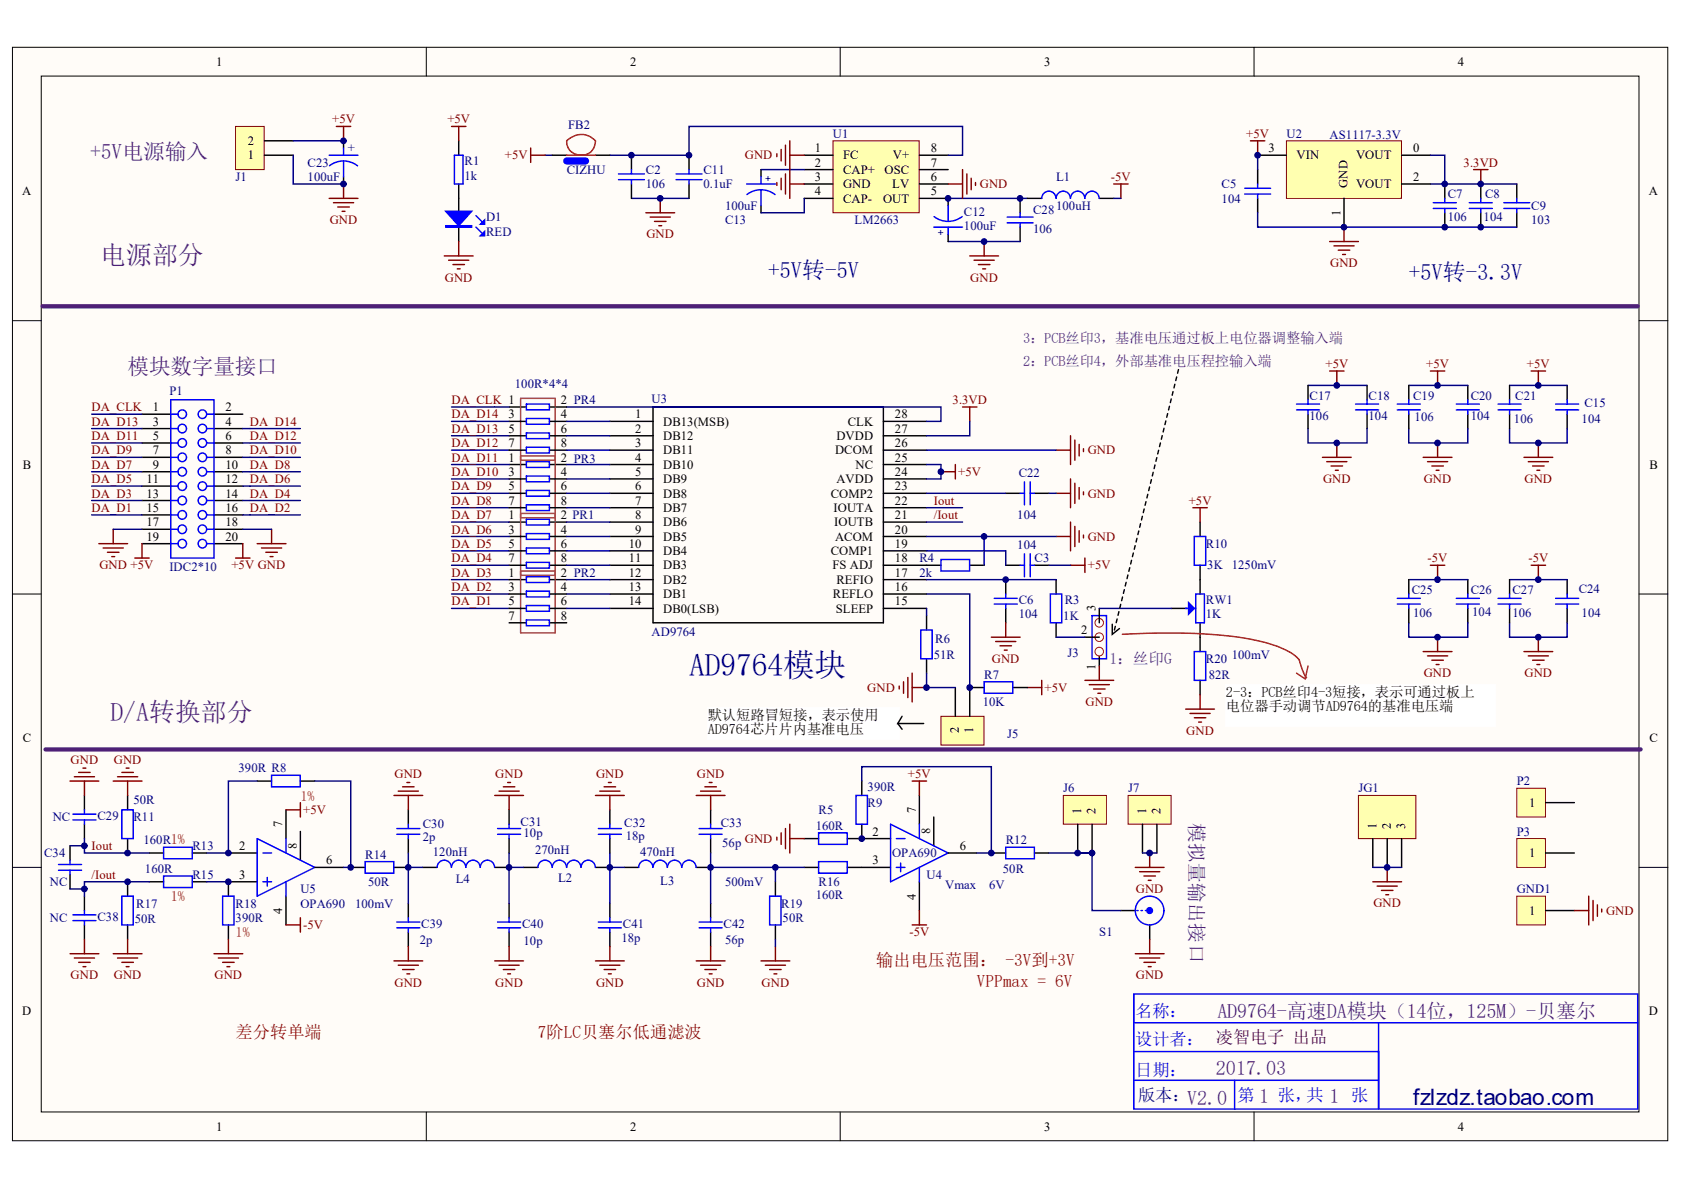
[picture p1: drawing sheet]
<svg xmlns="http://www.w3.org/2000/svg" width="297mm" height="210mm" viewBox="0 0 297 210" stroke-linecap="round" stroke-linejoin="round" font-family="sans-serif">
<defs><g id="words">
<text font-size="5.6" fill="#000080" x="121.5" y="119.2">AD9764模块</text>
<g font-size="4.6" fill="#4e2077">
<text x="17.7" y="46.5">电源部分</text>
<text x="19.5" y="127.2">D/A转换部分</text>
</g>
<g font-size="4" fill="#000080">
<text x="135.5" y="49.1">+5V转-5V</text>
<text x="248.5" y="49.4">+5V转-3.3V</text>
<text x="249.3" y="194.9">fzlzdz.taobao.com</text>
</g>
<g font-size="3.8" fill="#4e2077">
<text x="15.9" y="28.1">+5V电源输入</text>
<text x="22.5" y="65.9">模块数字量接口</text>
</g>
<g font-size="3.6" fill="#4e2077">
<text x="214.7" y="179.7">AD9764-高速DA模块（14位，125M）-贝塞尔</text>
<text x="214.5" y="189.5">2017.03</text>
<text x="209.4" y="194.9">V2.0</text>
<text x="222.1" y="194.6">1</text>
<text x="234.5" y="194.6">1</text>
</g>
<text font-size="3.4" fill="#4e2077" x="209.9" y="145.1" transform="rotate(90 209.9 145.1)">模拟量输出接口</text>
<g font-size="3" fill="#800000">
<text x="154.5" y="170.3">输出电压范围： -3V到+3V</text>
<text x="172.3" y="174.1">VPPmax = 6V</text>
<text x="41.6" y="183">差分转单端</text>
<text x="94.9" y="183">7阶LC贝塞尔低通滤波</text>
</g>
<g font-size="3" fill="#00f">
<text x="200.3" y="179.5">名称：</text>
<text x="200.3" y="184.3">设计者： 凌智电子 出品</text>
<text x="200.3" y="189.9">日期：</text>
<text x="218.3" y="194.2">第</text>
<text x="225.4" y="194.2">张，共</text>
<text x="238.3" y="194.2">张</text>
</g>
<text font-size="3" fill="#000080" x="200.8" y="194.2">版本：</text>
<text font-size="2.8" fill="#4e2077" x="195.7" y="117.1">1：丝印G</text>
<g font-size="2.5" fill="#4e2077">
<text x="180.4" y="64.6">2：PCB丝印4，外部基准电压程控输入端</text>
<text x="180.4" y="60.5">3：PCB丝印3，基准电压通过板上电位器调整输入端</text>
</g>
<g font-size="2.5">
<text x="216.2" y="122.9">2-3：PCB丝印4-3短接，表示可通过板上</text>
<text x="216.2" y="125.5">电位器手动调节AD9764的基准电压端</text>
<text x="124.8" y="127">默认短路冒短接，表示使用</text>
<text x="124.8" y="129.5">AD9764芯片片内基准电压</text>
</g>
<g font-size="2.5" fill="#f00">
<text x="53" y="141.2">1%</text>
<text x="30.1" y="148.8">1%</text>
<text x="30.1" y="159">1%</text>
<text x="41.6" y="165.3">1%</text>
</g>
<g font-size="2.2">
<text x="38.2" y="11.6">1</text>
<text x="111.2" y="11.6">2</text>
<text x="184.2" y="11.6">3</text>
<text x="257.2" y="11.6">4</text>
<text x="43.7" y="28.1">1</text>
<text x="43.7" y="25.6">2</text>
<text x="143.8" y="26.9">1</text>
<text x="143.8" y="29.4">2</text>
<text x="148.7" y="28.1">FC</text>
<text x="157.5" y="28.1">V+</text>
<text x="164.2" y="29.4">7</text>
<text x="164.2" y="26.9">8</text>
<text x="223.7" y="26.9">3</text>
<text x="228.7" y="28.1">VIN</text>
<text x="239.2" y="28.1">VOUT</text>
<text x="249.3" y="26.9">0</text>
<text x="3.9" y="34.4">A</text>
<text x="143.8" y="31.9">3</text>
<text x="143.8" y="34.5">4</text>
<text x="148.7" y="30.7">CAP+</text>
<text x="148.7" y="33.2">GND</text>
<text x="148.7" y="35.7">CAP-</text>
<text x="155.8" y="35.7">OUT</text>
<text x="156" y="30.7">OSC</text>
<text x="157.4" y="33.2">LV</text>
<text x="164.2" y="34.5">5</text>
<text x="164.2" y="31.9">6</text>
<text x="237.7" y="33.2" transform="rotate(-90 237.7 33.2)">GND</text>
<text x="239.2" y="33.2">VOUT</text>
<text x="249.3" y="31.9">2</text>
<text x="290.9" y="34.4">A</text>
<text x="236.4" y="38.2" transform="rotate(-90 236.4 38.2)">1</text>
<text x="98.9" y="71.3">2 PR4</text>
<text x="27" y="72.5">1</text>
<text x="27" y="75.1">3</text>
<text x="27" y="77.6">5</text>
<text x="39.8" y="72.5">2</text>
<text x="39.8" y="75.1">4</text>
<text x="39.8" y="77.6">6</text>
<text x="89.7" y="73.8">3</text>
<text x="89.7" y="76.3">5</text>
<text x="98.9" y="73.8">4</text>
<text x="98.9" y="76.3">6</text>
<text x="112" y="73.8">1</text>
<text x="112" y="76.3">2</text>
<text x="117" y="75.1">DB13(MSB)</text>
<text x="117" y="77.6">DB12</text>
<text x="147.5" y="77.6">DVDD</text>
<text x="149.5" y="75.1">CLK</text>
<text x="157.8" y="76.3">27</text>
<text x="157.8" y="73.8">28</text>
<text x="4" y="82.7">B</text>
<text x="27" y="80.1">7</text>
<text x="27" y="82.7">9</text>
<text x="39.8" y="80.1">8</text>
<text x="39.8" y="82.7">10</text>
<text x="89.7" y="81.4">1</text>
<text x="89.7" y="84">3</text>
<text x="89.7" y="78.9">7</text>
<text x="98.9" y="81.4">2 PR3</text>
<text x="98.9" y="84">4</text>
<text x="98.9" y="78.9">8</text>
<text x="112" y="78.9">3</text>
<text x="112" y="81.4">4</text>
<text x="112" y="84">5</text>
<text x="117" y="80.1">DB11</text>
<text x="117" y="82.7">DB10</text>
<text x="147.3" y="80.1">DCOM</text>
<text x="150.9" y="82.7">NC</text>
<text x="157.8" y="84">24</text>
<text x="157.8" y="81.4">25</text>
<text x="157.8" y="78.9">26</text>
<text x="290.9" y="82.7">B</text>
<text x="25.8" y="85.2">11</text>
<text x="25.8" y="87.8">13</text>
<text x="39.8" y="85.2">12</text>
<text x="39.8" y="87.8">14</text>
<text x="89.7" y="86.5">5</text>
<text x="89.7" y="89">7</text>
<text x="98.9" y="86.5">6</text>
<text x="98.9" y="89">8</text>
<text x="112" y="86.5">6</text>
<text x="112" y="89">7</text>
<text x="117" y="85.2">DB9</text>
<text x="117" y="87.8">DB8</text>
<text x="146.5" y="87.8">COMP2</text>
<text x="147.5" y="85.2">AVDD</text>
<text x="157.8" y="89">22</text>
<text x="157.8" y="86.5">23</text>
<text x="25.8" y="90.3">15</text>
<text x="25.8" y="92.8">17</text>
<text x="25.8" y="95.4">19</text>
<text x="39.8" y="90.3">16</text>
<text x="39.8" y="92.8">18</text>
<text x="39.8" y="95.4">20</text>
<text x="89.7" y="91.6">1</text>
<text x="89.7" y="94.1">3</text>
<text x="98.9" y="91.6">2 PR1</text>
<text x="98.9" y="94.1">4</text>
<text x="112" y="91.6">8</text>
<text x="112" y="94.1">9</text>
<text x="117" y="90.3">DB7</text>
<text x="117" y="92.8">DB6</text>
<text x="117" y="95.4">DB5</text>
<text x="147" y="90.3">IOUTA</text>
<text x="147.2" y="92.8">IOUTB</text>
<text x="147.3" y="95.4">ACOM</text>
<text x="157.8" y="94.1">20</text>
<text x="157.8" y="91.6">21</text>
<text x="89.7" y="96.6">5</text>
<text x="89.7" y="99.2">7</text>
<text x="89.7" y="101.7">1</text>
<text x="98.9" y="96.6">6</text>
<text x="98.9" y="99.2">8</text>
<text x="98.9" y="101.7">2 PR2</text>
<text x="110.9" y="96.6">10</text>
<text x="110.9" y="99.2">11</text>
<text x="110.9" y="101.7">12</text>
<text x="117" y="97.9">DB4</text>
<text x="117" y="100.5">DB3</text>
<text x="146.5" y="97.9">COMP1</text>
<text x="146.9" y="100.5">FS ADJ</text>
<text x="157.8" y="101.7">17</text>
<text x="157.8" y="99.2">18</text>
<text x="157.8" y="96.6">19</text>
<text x="89.7" y="104.3">3</text>
<text x="89.7" y="106.8">5</text>
<text x="98.9" y="104.3">4</text>
<text x="98.9" y="106.8">6</text>
<text x="110.9" y="104.3">13</text>
<text x="110.9" y="106.8">14</text>
<text x="117" y="103">DB2</text>
<text x="117" y="105.5">DB1</text>
<text x="146.9" y="105.5">REFLO</text>
<text x="147.5" y="103">REFIO</text>
<text x="157.8" y="106.8">15</text>
<text x="157.8" y="104.3">16</text>
<text x="193.3" y="107.8" transform="rotate(-90 193.3 107.8)">3</text>
<text x="89.7" y="109.3">7</text>
<text x="98.9" y="109.3">8</text>
<text x="117" y="108.1">DB0(LSB)</text>
<text x="147.4" y="108.1">SLEEP</text>
<text x="190.7" y="111.9">2</text>
<text x="193.3" y="118.1" transform="rotate(-90 193.3 118.1)">1</text>
<text x="4" y="130.9">C</text>
<text x="169.1" y="129.3" transform="rotate(-90 169.1 129.3)">2</text>
<text x="171.7" y="129.3" transform="rotate(-90 171.7 129.3)">1</text>
<text x="290.9" y="130.9">C</text>
<text x="161.5" y="143.4" transform="rotate(-90 161.5 143.4)">7</text>
<text x="190.7" y="143.6" transform="rotate(-90 190.7 143.6)">1</text>
<text x="193.3" y="143.6" transform="rotate(-90 193.3 143.6)">2</text>
<text x="202.1" y="143.6" transform="rotate(-90 202.1 143.6)">1</text>
<text x="204.7" y="143.6" transform="rotate(-90 204.7 143.6)">2</text>
<text x="269.7" y="142.3">1</text>
<text x="42.2" y="149.9">2</text>
<text x="49.8" y="145.9" transform="rotate(-90 49.8 145.9)">7</text>
<text x="52.3" y="149.7" transform="rotate(-90 52.3 149.7)">8</text>
<text x="153.9" y="147.4">2</text>
<text x="164.1" y="147.2" transform="rotate(-90 164.1 147.2)">8</text>
<text x="169.3" y="149.9">6</text>
<text x="242.8" y="146.1" transform="rotate(-90 242.8 146.1)">1</text>
<text x="245.3" y="146.1" transform="rotate(-90 245.3 146.1)">2</text>
<text x="247.8" y="146.1" transform="rotate(-90 247.8 146.1)">3</text>
<text x="42.2" y="155">3</text>
<text x="57.6" y="152.5">6</text>
<text x="153.9" y="152.5">3</text>
<text x="269.7" y="151.2">1</text>
<text x="49.8" y="161.2" transform="rotate(-90 49.8 161.2)">4</text>
<text x="161.5" y="158.7" transform="rotate(-90 161.5 158.7)">4</text>
<text x="269.7" y="161.4">1</text>
<text x="3.9" y="179.1">D</text>
<text x="290.9" y="179.1">D</text>
<text x="38.2" y="199.4">1</text>
<text x="111.2" y="199.4">2</text>
<text x="184.2" y="199.4">3</text>
<text x="257.2" y="199.4">4</text>
</g>
<g font-size="2.2" fill="#800000">
<text x="58.6" y="21.8">+5V</text>
<text x="78.9" y="21.8">+5V</text>
<text x="89.1" y="28.1">+5V</text>
<text x="131.4" y="28.1">GND</text>
<text x="219.8" y="24.3">+5V</text>
<text x="258.2" y="29.4">3.3VD</text>
<text x="172.8" y="33.2">GND</text>
<text x="196" y="31.9">-5V</text>
<text x="58.2" y="39.5">GND</text>
<text x="114" y="42.1">GND</text>
<text x="234.6" y="47.1">GND</text>
<text x="78.5" y="49.7">GND</text>
<text x="171.2" y="49.7">GND</text>
<text x="233.8" y="64.9">+5V</text>
<text x="251.6" y="64.9">+5V</text>
<text x="269.3" y="64.9">+5V</text>
<text x="79.6" y="71.3">DA_CLK 1</text>
<text x="168" y="71.3">3.3VD</text>
<text x="16.2" y="72.5">DA_CLK</text>
<text x="16.2" y="77.6">DA_D11</text>
<text x="16.2" y="75.1">DA_D13</text>
<text x="44.1" y="77.6">DA_D12</text>
<text x="44.1" y="75.1">DA_D14</text>
<text x="79.6" y="76.3">DA_D13</text>
<text x="79.6" y="73.8">DA_D14</text>
<text x="16.2" y="82.7">DA_D7</text>
<text x="16.2" y="80.1">DA_D9</text>
<text x="44.1" y="82.7">DA_D8</text>
<text x="44.1" y="80.1">DA_D10</text>
<text x="79.6" y="84">DA_D10</text>
<text x="79.6" y="81.4">DA_D11</text>
<text x="79.6" y="78.9">DA_D12</text>
<text x="169" y="84">+5V</text>
<text x="191.9" y="80.1">GND</text>
<text x="16.2" y="87.8">DA_D3</text>
<text x="16.2" y="85.2">DA_D5</text>
<text x="44.1" y="87.8">DA_D4</text>
<text x="44.1" y="85.2">DA_D6</text>
<text x="79.6" y="89">DA_D8</text>
<text x="79.6" y="86.5">DA_D9</text>
<text x="164.7" y="89">Iout</text>
<text x="191.9" y="87.8">GND</text>
<text x="209.7" y="89">+5V</text>
<text x="233.4" y="85.2">GND</text>
<text x="251.1" y="85.2">GND</text>
<text x="268.9" y="85.2">GND</text>
<text x="16.2" y="90.3">DA_D1</text>
<text x="44.1" y="90.3">DA_D2</text>
<text x="79.6" y="94.1">DA_D6</text>
<text x="79.6" y="91.6">DA_D7</text>
<text x="164.7" y="91.6">/Iout</text>
<text x="191.9" y="95.4">GND</text>
<text x="17.5" y="100.4">GND +5V</text>
<text x="40.8" y="100.4">+5V GND</text>
<text x="79.6" y="101.7">DA_D3</text>
<text x="79.6" y="99.2">DA_D4</text>
<text x="79.6" y="96.6">DA_D5</text>
<text x="191.9" y="100.5">+5V</text>
<text x="251.8" y="99.2">-5V</text>
<text x="269.6" y="99.2">-5V</text>
<text x="79.6" y="106.8">DA_D1</text>
<text x="79.6" y="104.3">DA_D2</text>
<text x="175" y="116.9">GND</text>
<text x="251.1" y="119.5">GND</text>
<text x="268.9" y="119.5">GND</text>
<text x="153" y="122">GND</text>
<text x="184.3" y="122">+5V</text>
<text x="191.5" y="124.5">GND</text>
<text x="209.2" y="129.6">GND</text>
<text x="12.5" y="134.7">GND</text>
<text x="20.1" y="134.7">GND</text>
<text x="69.6" y="137.2">GND</text>
<text x="87.4" y="137.2">GND</text>
<text x="105.1" y="137.2">GND</text>
<text x="122.9" y="137.2">GND</text>
<text x="160.2" y="137.2">+5V</text>
<text x="53.5" y="143.6">+5V</text>
<text x="16.2" y="149.9">Iout</text>
<text x="131.4" y="148.7">GND</text>
<text x="16.2" y="155">/Iout</text>
<text x="200.4" y="157.5">GND</text>
<text x="242.3" y="160.1">GND</text>
<text x="283.3" y="161.4">GND</text>
<text x="53.5" y="163.9">-5V</text>
<text x="160.4" y="165.1">-5V</text>
<text x="12.5" y="172.8">GND</text>
<text x="20.1" y="172.8">GND</text>
<text x="37.8" y="172.8">GND</text>
<text x="200.4" y="172.8">GND</text>
<text x="69.6" y="174">GND</text>
<text x="87.4" y="174">GND</text>
<text x="105.1" y="174">GND</text>
<text x="122.9" y="174">GND</text>
<text x="134.3" y="174">GND</text>
</g>
<g font-size="2.2" fill="#000080">
<text x="100.2" y="22.8">FB2</text>
<text x="54.3" y="29.4">C23</text>
<text x="61.4" y="26.9">+</text>
<text x="81.9" y="29.1">R1</text>
<text x="146.9" y="24.3">U1</text>
<text x="226.9" y="24.3">U2</text>
<text x="234.5" y="24.6">AS1117-3.3V</text>
<text x="41.6" y="31.9">J1</text>
<text x="54.3" y="31.9">100uF</text>
<text x="81.9" y="31.7">1k</text>
<text x="100" y="30.7">CIZHU</text>
<text x="113.9" y="30.7">C2</text>
<text x="113.9" y="33.2">106</text>
<text x="124.1" y="30.7">C11</text>
<text x="124.1" y="33.2">0.1uF</text>
<text x="186.3" y="31.9">L1</text>
<text x="215.5" y="33.2">C5</text>
<text x="215.5" y="35.7">104</text>
<text x="255.4" y="35">C7</text>
<text x="262" y="35">C8</text>
<text x="85.7" y="39">D1</text>
<text x="85.7" y="41.6">RED</text>
<text x="127.9" y="39.5">C13</text>
<text x="127.9" y="37">100uF</text>
<text x="150.7" y="39.5">LM2663</text>
<text x="170" y="38">C12</text>
<text x="170" y="40.6">100uF</text>
<text x="182.2" y="37.8">C28</text>
<text x="182.2" y="41.1">106</text>
<text x="186.3" y="37">100uH</text>
<text x="255.4" y="39">106</text>
<text x="261.7" y="39">104</text>
<text x="270.1" y="37">C9</text>
<text x="270.1" y="39.5">103</text>
<text x="29.9" y="69.7">P1</text>
<text x="90.8" y="68.5">100R*4*4</text>
<text x="114.9" y="71">U3</text>
<text x="231" y="70.5">C17</text>
<text x="241.4" y="70.5">C18</text>
<text x="249.3" y="70.5">C19</text>
<text x="259.4" y="70.5">C20</text>
<text x="267.3" y="70.5">C21</text>
<text x="279.5" y="71.8">C15</text>
<text x="231" y="74.1">106</text>
<text x="241.4" y="74.1">104</text>
<text x="249.5" y="74.3">106</text>
<text x="259.4" y="74.1">104</text>
<text x="267" y="74.6">106</text>
<text x="279" y="74.6">104</text>
<text x="179.7" y="84.2">C22</text>
<text x="179.4" y="91.6">104</text>
<text x="29.9" y="100.7">IDC2*10</text>
<text x="162.2" y="101.7">2k</text>
<text x="162.2" y="99.2">R4</text>
<text x="179.4" y="96.9">104</text>
<text x="182.5" y="99.2">C3</text>
<text x="212.7" y="96.6">R10</text>
<text x="212.9" y="100.5">3K 1250mV</text>
<text x="179.7" y="106.5">C6</text>
<text x="187.8" y="106.5">R3</text>
<text x="212.7" y="106.5">RW1</text>
<text x="249" y="104.8">C25</text>
<text x="259.4" y="104.8">C26</text>
<text x="266.8" y="104.8">C27</text>
<text x="278.5" y="104.5">C24</text>
<text x="114.9" y="112.1">AD9764</text>
<text x="165" y="113.4">R6</text>
<text x="179.7" y="109.1">104</text>
<text x="187.6" y="109.3">1K</text>
<text x="212.7" y="109.1">1K</text>
<text x="249.3" y="108.8">106</text>
<text x="259.7" y="108.6">104</text>
<text x="266.8" y="108.8">106</text>
<text x="279" y="108.8">104</text>
<text x="164.7" y="116.2">51R</text>
<text x="173.6" y="119.7">R7</text>
<text x="188.3" y="115.9">J3</text>
<text x="212.7" y="116.9">R20</text>
<text x="213.2" y="119.7">82R</text>
<text x="217.3" y="116.2">100mV</text>
<text x="173.3" y="124.6">10K</text>
<text x="177.7" y="130.1">J5</text>
<text x="42.1" y="136.2">390R R8</text>
<text x="23.5" y="141.8">50R</text>
<text x="144.4" y="143.6">R5</text>
<text x="153" y="142.3">R9</text>
<text x="153" y="139.5">390R</text>
<text x="187.6" y="139.8">J6</text>
<text x="199" y="139.8">J7</text>
<text x="239.6" y="139.8">JG1</text>
<text x="267.5" y="138.5">P2</text>
<text x="9.3" y="144.9">NC</text>
<text x="17.2" y="144.6">C29</text>
<text x="23.5" y="144.9">R11</text>
<text x="25.3" y="148.9">160R</text>
<text x="33.9" y="149.9">R13</text>
<text x="74.6" y="146.1">C30</text>
<text x="74.6" y="148.4">2p</text>
<text x="91.8" y="145.6">C31</text>
<text x="92.3" y="147.7">10p</text>
<text x="110.1" y="145.9">C32</text>
<text x="110.4" y="148.2">18p</text>
<text x="127.1" y="145.9">C33</text>
<text x="127.4" y="149.4">56p</text>
<text x="143.9" y="146.4">160R</text>
<text x="177.4" y="148.9">R12</text>
<text x="267.5" y="147.4">P3</text>
<text x="7.8" y="151.2">C34</text>
<text x="25.6" y="154">160R</text>
<text x="33.9" y="155">R15</text>
<text x="64.4" y="151.5">R14</text>
<text x="76.3" y="151">120nH</text>
<text x="80.4" y="155.8">L4</text>
<text x="94.4" y="150.7">270nH</text>
<text x="98.4" y="155.5">L2</text>
<text x="112.9" y="151">470nH</text>
<text x="157.3" y="151.2">OPA690</text>
<text x="163.4" y="155">U4</text>
<text x="176.9" y="154">50R</text>
<text x="8.8" y="156.3">NC</text>
<text x="24" y="160.1">R17</text>
<text x="41.6" y="160.1">R18</text>
<text x="53" y="157.6">U5</text>
<text x="53" y="160.1">OPA690</text>
<text x="62.6" y="160.1">100mV</text>
<text x="64.9" y="156.3">50R</text>
<text x="116.5" y="156">L3</text>
<text x="127.9" y="156.3">500mV</text>
<text x="137.8" y="160.1">R19</text>
<text x="143.9" y="158.6">160R</text>
<text x="144.4" y="156.3">R16</text>
<text x="166.7" y="156.8">Vmax</text>
<text x="174.5" y="156.8">6V</text>
<text x="267.5" y="157.6">GND1</text>
<text x="8.8" y="162.6">NC</text>
<text x="17.2" y="162.4">C38</text>
<text x="23.8" y="162.9">50R</text>
<text x="41.6" y="162.6">390R</text>
<text x="74.1" y="166.4">2p</text>
<text x="74.3" y="163.6">C39</text>
<text x="92.1" y="163.6">C40</text>
<text x="92.3" y="166.7">10p</text>
<text x="109.6" y="166.2">18p</text>
<text x="109.9" y="163.6">C41</text>
<text x="127.6" y="163.6">C42</text>
<text x="127.9" y="166.4">56p</text>
<text x="138" y="162.6">50R</text>
<text x="193.9" y="165.2">S1</text>
</g>
<g font-size="1.8" fill="#000080">
<text x="135" y="32.1">+</text>
<text x="166.5" y="40.4" transform="rotate(-180 166.5 40.4)">+</text>
</g>
</g></defs>
<g fill="#fffcf8" stroke="#000" stroke-width=".18">
<path d="M2.2 8.3h292v192.9h-292z"/>
<path d="M7.3 13.4h281.8v182.7h-281.8z"/>
</g>
<path d="M75.2 8.3v5.1M148.2 8.3v5.1M221.2 8.3v5.1M2.2 56.6h5.1M289.1 56.6h5.1M2.2 104.8h5.1M289.1 104.8h5.1M2.2 153h5.1M289.1 153h5.1M75.2 196.1v5.1M148.2 196.1v5.1M221.2 196.1v5.1" fill="none" stroke="#000" stroke-width=".18"/>
<g fill="none" stroke="#000" stroke-width=".25">
<path d="M258.9 68v2.5M258.9 73.1v2.5M276.4 68v2.5M276.4 73.1v2.5M89.8 92.1h3M89.8 94.6h3M89.8 97.2h3M89.8 99.7h3M96.9 92.1h3.1M96.9 94.6h3.1M96.9 97.2h3.1M96.9 99.7h3.1"/>
<path d="M197.7 160.6h2.6M202.8 163.1v2.6"/>
</g>
<g fill="none" stroke="#00f" stroke-width=".25">
<path d="M256.9 71.3h4M256.9 72.3h4M258.9 70.5v.8M258.9 72.3v.8M274.4 71.3h4.1M274.4 72.3h4.1M276.4 70.5v.8M276.4 72.3v.8M92.8 91.6h4.1v1h-4.1zM92.8 94.1h4.1v1h-4.1zM92.8 96.7h4.1v1h-4.1zM92.8 99.2h4.1v1h-4.1z"/>
<path d="M200.5 160.6h.3M201.3 160.6h.2M202 160.6h.3"/>
<circle cx="202.8" cy="160.6" r="2.53"/>
</g>
<g fill="none" stroke="#000080" stroke-width=".25">
<path d="M248.5 75.6v2.5h10.4v-2.5M248.5 68h10.4M266.3 75.6v2.5h10.1v-2.5M266.3 68h10.1M79.6 89.6h10.2M79.6 92.1h10.2M79.6 94.6h10.2M79.6 99.7h10.2M79.6 97.2h10.2M79.6 102.2h10.2M79.6 107.3h10.2M79.6 104.8h10.2"/>
<path d="M192.6 150.5v10.1h5.1"/>
</g>
<path d="M91.8 90.6h6.1v10.9h-6.1z" fill="none" stroke="#804040" stroke-width=".25"/>
<circle cx="202.8" cy="160.6" r=".5" fill="#00f" stroke="#00f" stroke-width=".25"/>
<path d="M239.6 140.3h10.1v7.6h-10.1z" fill="#ffffb0" stroke="#800000" stroke-width=".18"/>
<path d="M242.1 147.9v5.1M244.7 147.9v5.1M247.2 147.9v5.1" fill="none" stroke="#000" stroke-width=".25"/>
<path d="M242.1 153h5.1" fill="none" stroke="#000080" stroke-width=".25"/>
<path d="M41.6 22.3h5v7.6h-5z" fill="#ffffb0" stroke="#800000" stroke-width=".18"/>
<path d="M46.6 27.4h5.1M46.6 24.8h5.1M60.6 24.8v1.3M60.6 31.2v1.3M89.8 102.2h3M89.8 104.8h3M89.8 107.3h3M89.8 109.9h3M96.9 102.2h3.1M96.9 104.8h3.1M96.9 107.3h3.1M96.9 109.9h3.1" fill="none" stroke="#000" stroke-width=".25"/>
<path d="M58.1 27.4h5M60.6 28.4a4 4 0 0 1 2.5 .8M60.6 28.4a4 4 0 0 0-2.5 .8M60.6 26.1v1.3M60.6 28.4v2.8M92.8 101.7h4.1v1h-4.1zM92.8 104.3h4.1v1h-4.1zM92.8 106.8h4.1v1h-4.1zM92.8 109.3h4.1v1.1h-4.1z" fill="none" stroke="#00f" stroke-width=".25"/>
<path d="M91.8 100.7h6.1v10.9h-6.1z" fill="none" stroke="#804040" stroke-width=".25"/>
<path d="M187.6 140.3h7.5v5.1h-7.5z" fill="#ffffb0" stroke="#800000" stroke-width=".18"/>
<path d="M190.1 145.4v5.1M192.6 145.4v5.1" fill="none" stroke="#000" stroke-width=".25"/>
<path d="M199 140.3h7.6v5.1h-7.6z" fill="#ffffb0" stroke="#800000" stroke-width=".18"/>
<path d="M80.9 24.8v2.6M80.9 32.5v5M80.9 40.1v2.5M201.5 145.4v5.1M204.1 145.4v5.1" fill="none" stroke="#000" stroke-width=".25"/>
<path d="M201.5 150.5h2.6" fill="none" stroke="#000080" stroke-width=".25"/>
<path d="M80.1 27.4h1.6v5.1h-1.6zM84 38l1 1.1M84 40.1l1 1" fill="none" stroke="#00f" stroke-width=".25"/>
<g fill="#00f" stroke="#00f" stroke-width=".25">
<path d="M78.6 37.3h4.6l-2.3 2.5z"/>
<path d="M84.7 41.6l.8-.8v.8z"/>
<path d="M84.7 39.6l.8-.8v.8z"/>
<path d="M78.6 39.8h4.6v.3h-4.6z" fill-rule="evenodd"/>
</g>
<path d="M59.3 22.3h2.6M60.6 22.3v2.5" fill="none" stroke="#800000" stroke-width=".25"/>
<path d="M226.9 24.8h20.3v10.2h-20.3z" fill="#ffffb0" stroke="#800000" stroke-width=".18"/>
<g fill="none" stroke="#000" stroke-width=".25">
<path d="M221.8 27.4h5.1M221.8 29.9v2.6M221.8 35v2.5M237.1 35v5.1M247.2 27.4h5.1M247.2 32.5h5.1M254.8 32.5v2.5M254.8 37.5v2.6M261.2 32.5v2.5M261.2 37.5v2.6M267.5 32.5v2.5M267.5 37.5v2.6"/>
<path d="M107.6 74.3h7.6M107.6 76.9h7.6M107.6 79.4h7.6M115.2 71.8h40.6v38.1h-40.6zM155.8 74.3h7.6M155.8 76.9h7.6M155.8 79.4h7.6M248.5 68v2.5M248.5 73.1v2.5M266.3 68v2.5M266.3 73.1v2.5M107.6 81.9h7.6"/>
<path d="M107.6 84.5h7.6M107.6 87h7.6M107.6 89.6h7.6M107.6 92.1h7.6M107.6 94.6h7.6M107.6 97.2h7.6M107.6 99.7h7.6M155.8 81.9h7.6M155.8 84.5h7.6M155.8 87h7.6M155.8 89.6h7.6M155.8 92.1h7.6"/>
<path d="M155.8 94.6h7.6M155.8 97.2h7.6M155.8 99.7h7.6M107.6 102.2h7.6M107.6 104.8h7.6M107.6 107.3h7.6M155.8 102.2h7.6M155.8 104.8h7.6M155.8 107.3h7.6M45.4 137.8h2.5M53 137.8h2.5M152 137.8v2.5"/>
<path d="M14.9 140.3v2.5M14.9 145.4v2.5M14.9 158.1v2.5M22.5 140.3v2.5M22.5 147.9v2.6M22.5 155.5v2.6M26.3 150.5h2.6M26.3 155.5h2.6M33.9 150.5h2.6M33.9 155.5h2.6M40.3 150.5h5.1M45.4 155.5h-5.1v2.6"/>
<path d="M50.4 142.8v5.1M50.4 158.1v5M53 146.7v5M55.5 153h5.1M61.9 153h2.5M69.5 153h2.5M72 142.8v2.6M72 147.9v2.6M72 159.3v2.6M74.6 153h2.5M87.3 153h2.5M89.8 142.8v2.6"/>
<path d="M89.8 147.9v2.6M89.8 159.3v2.6M92.3 153h2.6M105 153h2.6M107.6 142.8v2.6M107.6 147.9v2.6M107.6 159.3v2.6M110.1 153h2.6M122.8 153h2.5M125.3 142.8v2.6M125.3 147.9v2.6M125.3 159.3v2.6"/>
<path d="M136.8 155.5v2.6M141.9 153h2.5M141.9 147.9h2.5M149.5 153h7.6M149.5 147.9h7.6M152 145.4v2.5M162.2 140.3v5.1M162.2 155.5v5.1M164.7 144.1v5.1M167.2 150.5h5.1M174.9 150.5h2.5M182.5 150.5h2.5"/>
<path d="M14.9 163.1v2.6M22.5 163.1v2.6M40.3 163.1v2.6M72 164.4v2.6M89.8 164.4v2.6M107.6 164.4v2.6M125.3 164.4v2.6M136.8 163.1v2.6"/>
</g>
<g fill="none" stroke="#00f" stroke-width=".25">
<path d="M219.6 33.2h4.5M219.6 34.2h4.5M221.8 32.5v.7M221.8 34.2v.8M252.8 35.8h4.1M252.8 36.8h4.1M254.8 35v.8M254.8 36.8v.7M259.2 35.8h4M259.2 36.8h4M261.2 35v.8M261.2 36.8v.7"/>
<path d="M265.3 35.8h4.5M265.3 36.8h4.5M267.5 35v.8M267.5 36.8v.7M246.5 71.3h4M246.5 72.3h4M248.5 70.5v.8M248.5 72.3v.8M264.2 71.3h4.1M264.2 72.3h4.1M266.3 70.5v.8M266.3 72.3v.8"/>
<path d="M47.9 136.8h5.1v2h-5.1zM12.9 143.6h4M12.9 144.6h4M14.9 142.8v.8M14.9 144.6v.8M21.5 142.8h2v5.1h-2zM21.5 158.1h2v5h-2zM28.9 154.5h5v2.1h-5zM28.9 149.4h5v2.1h-5zM39.3 158.1h2v5h-2zM45.4 147.9l10.1 5.1-10.1 5.1zM46.4 150.5h1.5"/>
<path d="M46.4 155.5h1.5M47.1 154.8v1.5M50.4 147.9v2.6M50.4 155.5v2.6M64.4 152h5.1v2h-5.1zM70 146.1h4.1M70 147.2h4.1M72 145.4v.7M72 147.2v.7M77.1 153a1.26 1.26 0 0 1 1.3-1.3 1.26 1.26 0 0 1 1.2 1.3M79.6 153a1.26 1.26 0 0 1 1.3-1.3 1.26 1.26 0 0 1 1.3 1.3M82.2 153a1.26 1.26 0 0 1 1.2-1.3 1.26 1.26 0 0 1 1.3 1.3 1.27 1.27 0 0 1 1.3-1.3 1.27 1.27 0 0 1 1.2 1.3"/>
<path d="M87.8 146.1h4M87.8 147.2h4M89.8 145.4v.7M89.8 147.2v.7M94.9 153a1.26 1.26 0 0 1 1.2-1.3 1.26 1.26 0 0 1 1.3 1.3 1.27 1.27 0 0 1 1.3-1.3 1.27 1.27 0 0 1 1.2 1.3M100 153a1.26 1.26 0 0 1 1.2-1.3 1.26 1.26 0 0 1 1.3 1.3 1.27 1.27 0 0 1 1.2-1.3 1.27 1.27 0 0 1 1.3 1.3M105.5 146.1h4.1M105.5 147.2h4.1M107.6 145.4v.7M107.6 147.2v.7M112.7 153a1.26 1.26 0 0 1 1.2-1.3 1.26 1.26 0 0 1 1.3 1.3 1.27 1.27 0 0 1 1.2-1.3 1.27 1.27 0 0 1 1.3 1.3M117.7 153a1.26 1.26 0 0 1 1.3-1.3 1.26 1.26 0 0 1 1.2 1.3 1.27 1.27 0 0 1 1.3-1.3 1.27 1.27 0 0 1 1.3 1.3"/>
<path d="M123.3 146.1h4.1M123.3 147.2h4.1M125.3 145.4v.7M125.3 147.2v.7M135.8 158.1h2v5h-2zM144.4 146.9h5v2h-5zM144.4 152h5v2h-5zM151 140.3h2v5.1h-2zM157.1 145.4l10.1 5.1-10.1 5zM158.1 147.9h1.5M158.1 153h1.5M158.9 152.2v1.6"/>
<path d="M162.2 145.4v2.5M162.2 153v2.5M177.4 149.4h5.1v2.1h-5.1zM12.9 161.4h4M12.9 162.4h4M14.9 160.6v.8M14.9 162.4v.7M70 162.6h4.1M70 163.7h4.1M72 161.9v.7M72 163.7v.7M87.8 162.6h4"/>
<path d="M87.8 163.7h4M89.8 161.9v.7M89.8 163.7v.7M105.5 162.6h4.1M105.5 163.7h4.1M107.6 161.9v.7M107.6 163.7v.7M123.3 162.6h4.1M123.3 163.7h4.1M125.3 161.9v.7M125.3 163.7v.7"/>
</g>
<g fill="none" stroke="#000080" stroke-width=".25">
<path d="M221.8 37.5v2.6h45.7M221.8 27.4v2.5M252.3 27.4h2.5v5.1M252.3 32.5h15.2M100 71.8h66v2.5h-2.6M163.4 89.6h6.4M163.4 92.1h6.4M45.4 137.8h-5.1v12.7h-3.8M55.5 137.8h6.4v15.2h-1.3M152 137.8v-2.6h22.9v15.3h-2.6M14.9 147.9v2.6h11.4M26.3 155.5h-11.4v2.6"/>
<path d="M36.5 155.5h3.8M72 150.5v2.5h2.6M89.8 150.5v2.5h2.5M89.8 153v6.3M107.6 150.5v2.5h2.5M107.6 153v6.3M185 150.5h7.6M136.8 165.7v1.3"/>
</g>
<g fill="none" stroke="#800000" stroke-width=".25">
<path d="M58.1 35h5M58.8 35.8h3.6M59.6 36.5h2M60.3 37.3h.6M60.6 32.5v2.5M220.6 24.8h2.5M221.8 24.8v2.6M259.9 29.9h2.6M261.2 29.9v2.6M78.4 45.1h5.1M79.1 45.9h3.6M79.9 46.7h2"/>
<path d="M80.7 47.4h.5M80.9 42.6v2.5M234.5 42.6h5.1M235.3 43.4h3.5M236.1 44.1h2M236.8 44.9h.5M237.1 40.1v2.5M253.6 78.1v2.6M271.3 78.1v2.6M17.4 95.9h5.1M18.2 96.7h3.5M19 97.4h2"/>
<path d="M19.7 98.2h.5M20 93.4v2.5M45.4 95.9h5M46.1 96.7h3.6M46.9 97.4h2M47.6 98.2h.6M47.9 93.4v2.5M251 80.7h5.1M251.8 81.4h3.6M252.6 82.2h2M253.3 83h.5M268.8 80.7h5.1"/>
<path d="M269.6 81.4h3.5M270.3 82.2h2.1M271.1 83h.5M12.4 137.8h5M13.1 137h3.6M13.9 136.2h2M14.6 135.5h.5M14.9 137.8v2.5M20 137.8h5M20.7 137h3.6M21.5 136.2h2M22.3 135.5h.5"/>
<path d="M22.5 137.8v2.5M70.2 139.5h3.6M71 138.8h2M71.8 138h.5M88 139.5h3.6M88.8 138.8h2M89.5 138h.6M105.8 139.5h3.6M106.6 138.8h2M107.3 138h.5M123.6 139.5h3.5M124.3 138.8h2.1"/>
<path d="M125.1 138h.5M160.9 137.8h2.5M162.2 137.8v2.5M50.4 142.8h2.6M53 141.6v2.5M69.5 140.3h5.1M72 140.3v2.5M87.3 140.3h5M89.8 140.3v2.5M105 140.3h5.1M107.6 140.3v2.5M122.8 140.3h5.1"/>
<path d="M125.3 140.3v2.5M137 147.7v.5M137.8 146.9v2M138.6 146.1v3.6M139.3 145.4v5.1M139.3 147.9h2.6M200.3 153h5M201 153.8h3.6M201.8 154.5h2M202.5 155.3h.5M202.8 150.5v2.5M242.1 155.5h5.1"/>
<path d="M242.9 156.3h3.6M243.7 157.1h2M244.4 157.8h.5M244.7 153v2.5M12.4 168.2h5M13.1 169h3.6M13.9 169.7h2M14.6 170.5h.5M14.9 165.7v2.5M20 168.2h5M20.7 169h3.6M21.5 169.7h2"/>
<path d="M22.3 170.5h.5M22.5 165.7v2.5M37.7 168.2h5.1M38.5 169h3.6M39.3 169.7h2M40 170.5h.5M40.3 165.7v2.5M50.4 163.1h2.6M53 161.9v2.5M69.5 169.5h5.1M70.2 170.3h3.6M71 171h2"/>
<path d="M71.8 171.8h.5M72 167v2.5M87.3 169.5h5M88 170.3h3.6M88.8 171h2M89.5 171.8h.6M89.8 167v2.5M105 169.5h5.1M105.8 170.3h3.6M106.6 171h2M107.3 171.8h.5M107.6 167v2.5"/>
<path d="M122.8 169.5h5.1M123.6 170.3h3.5M124.3 171h2.1M125.1 171.8h.5M125.3 167v2.5M134.2 169.5h5.1M135 170.3h3.6M135.8 171h2M136.5 171.8h.5M136.8 167v2.5M160.9 163.1h2.5M162.2 160.6v2.5"/>
<path d="M200.3 168.2h5M201 169h3.6M201.8 169.7h2M202.5 170.5h.5M202.8 165.7v2.5"/>
</g>
<path d="M267.5 158.1h5.1v5h-5.1z" fill="#ffffb0" stroke="#800000" stroke-width=".18"/>
<path d="M272.6 160.6h5.1" fill="none" stroke="#000" stroke-width=".25"/>
<path d="M267.5 139h5.1v5.1h-5.1z" fill="#ffffb0" stroke="#800000" stroke-width=".18"/>
<path d="M272.6 141.6h5.1" fill="none" stroke="#000" stroke-width=".25"/>
<path d="M267.5 147.9h5.1v5.1h-5.1z" fill="#ffffb0" stroke="#800000" stroke-width=".18"/>
<path d="M163.4 99.7h2.6M171.1 99.7h2.5M177.4 87h2.5M177.4 99.7h2.5M182.5 87h2.5M182.5 99.7h2.5M193.9 107.3v2.6M193.9 114.9v2.6M272.6 150.5h5.1" fill="none" stroke="#000" stroke-width=".25"/>
<g fill="none" stroke="#800000" stroke-width=".25">
<path d="M169.8 71.8h2.5M171.1 71.8v2.5M186.3 79.4h2.5M188.8 76.9v5M189.6 77.6v3.6M190.4 78.4v2M191.1 79.1v.6M252.3 65.4h2.5M253.6 65.4v2.6M270.1 65.4h2.5M271.3 65.4v2.6M166 83.2h2.5"/>
<path d="M168.5 81.9v2.6M186.3 87h2.5M186.3 94.6h2.5M188.8 84.5v5.1M188.8 92.1v5.1M188.8 99.7h2.6M189.6 85.2v3.6M189.6 92.9v3.5M190.4 86v2M190.4 93.6v2M191.1 86.8v.5M191.1 94.4v.5"/>
<path d="M191.4 98.4v2.6M280.2 158.1v5M281 158.8v3.6M281.8 159.6v2M277.7 160.6h2.5M282.5 160.4v.5"/>
</g>
<path d="M163.4 79.4h22.9M171.1 74.3v2.6h-7.7M163.4 87h14M163.4 81.9h2.6v2.6h-2.6M163.4 94.6h22.9M163.4 97.2h14v2.5M173.6 94.6v5.1M185 87h1.3M185 99.7h3.8" fill="none" stroke="#000080" stroke-width=".25"/>
<path d="M166 98.7h5v2h-5zM179.9 87h.8M179.9 99.7h.8M180.7 85v4M180.7 97.7v4M181.7 85v4M181.7 97.7v4M181.7 87h.8M181.7 99.7h.8M192.6 108.6h2.6v7.6h-2.6z" fill="none" stroke="#00f" stroke-width=".25"/>
<g fill="none" stroke="#f00" stroke-width=".18">
<circle cx="193.9" cy="112.4" r=".75"/>
<circle cx="193.9" cy="109.9" r=".75"/>
</g>
<circle cx="193.9" cy="114.9" r=".75" fill="#fffcf8" stroke="#f00" stroke-width=".18"/>
<path d="M191.4 112.4h2.5" fill="none" stroke="#000" stroke-width=".25"/>
<path d="M166 126.4h7.6v5h-7.6z" fill="#ffffb0" stroke="#800000" stroke-width=".18"/>
<g fill="none" stroke="#000" stroke-width=".25">
<path d="M25 73.1h5.1M25 75.6h5.1M25 78.1h5.1M37.7 73.1h5.1M37.7 75.6h5.1M37.7 78.1h5.1M89.8 71.8h3M89.8 74.3h3M89.8 76.9h3M89.8 79.4h3M96.9 71.8h3.1M96.9 74.3h3.1"/>
<path d="M96.9 76.9h3.1M96.9 79.4h3.1M230.7 68v2.5M230.7 73.1v2.5M241.1 68v2.5M241.1 73.1v2.5M25 80.7h5.1M25 83.2h5.1M25 85.7h5.1M25 88.3h5.1M25 90.8h5.1M25 93.4h5.1"/>
<path d="M25 95.9h5.1M37.7 80.7h5.1M37.7 83.2h5.1M37.7 85.7h5.1M37.7 88.3h5.1M37.7 90.8h5.1M37.7 93.4h5.1M37.7 95.9h5.1M89.8 81.9h3M89.8 84.5h3M89.8 87h3M89.8 89.6h3"/>
<path d="M96.9 81.9h3.1M96.9 84.5h3.1M96.9 87h3.1M96.9 89.6h3.1M211.7 92.1v2.5M211.7 99.7v5.1M163.4 108.6v2.5M163.4 116.2v2.5M177.4 102.2v2.6M177.4 107.3v2.6M186.3 102.2v2.6M186.3 109.9v2.5"/>
<path d="M206.6 107.3h2.5M211.7 109.9v5M248.5 102.2v2.6M248.5 107.3v2.6M258.9 102.2v2.6M258.9 107.3v2.6M266.3 102.2v2.6M266.3 107.3v2.6M276.4 102.2v2.6M276.4 107.3v2.6M168.5 121.3v5.1M173.6 121.3h-2.5v5.1"/>
<path d="M178.7 121.3h2.5M211.7 120v2.5M12.4 149.2v2.5M12.4 154.3v2.5"/>
</g>
<g fill="none" stroke="#00f" stroke-width=".25">
<path d="M30.1 70.5h7.6v27.9h-7.6zM30.1 73.1h1.3M30.1 75.6h1.3M30.1 78.1h1.3M36.5 73.1h1.2M36.5 75.6h1.2M36.5 78.1h1.2M92.8 71.3h4.1v1h-4.1zM92.8 73.8h4.1v1h-4.1zM92.8 76.4h4.1v1h-4.1zM92.8 78.9h4.1v1h-4.1zM228.7 71.3h4.1"/>
<path d="M228.7 72.3h4.1M230.7 70.5v.8M230.7 72.3v.8M239.1 71.3h4.1M239.1 72.3h4.1M241.1 70.5v.8M241.1 72.3v.8M30.1 80.7h1.3M30.1 83.2h1.3M30.1 85.7h1.3M30.1 88.3h1.3M30.1 90.8h1.3"/>
<path d="M30.1 93.4h1.3M30.1 95.9h1.3M36.5 80.7h1.2M36.5 83.2h1.2M36.5 85.7h1.2M36.5 88.3h1.2M36.5 90.8h1.2M36.5 93.4h1.2M36.5 95.9h1.2M92.8 81.4h4.1v1h-4.1zM92.8 84h4.1v1h-4.1zM92.8 86.5h4.1v1h-4.1z"/>
<path d="M92.8 89h4.1v1.1h-4.1zM210.7 94.6h2v5.1h-2zM162.4 111.1h2v5.1h-2zM175.4 106.6h4M175.4 105.5h4M177.4 104.8v.7M177.4 106.6v.7M185.3 104.8h2v5.1h-2zM209.1 107.3h1.8M210.7 114.9h2v5.1h-2zM210.9 104.8h1.5v5.1h-1.5zM246.5 106.6h4"/>
<path d="M246.5 105.5h4M248.5 104.8v.7M248.5 106.6v.7M256.9 106.6h4M256.9 105.5h4M258.9 104.8v.7M258.9 106.6v.7M264.2 106.6h4.1M264.2 105.5h4.1M266.3 104.8v.7M266.3 106.6v.7M274.4 106.6h4.1"/>
<path d="M274.4 105.5h4.1M276.4 104.8v.7M276.4 106.6v.7M173.6 120.3h5v2h-5zM10.3 152.5h4.1M10.3 153.5h4.1M12.4 151.7v.8M12.4 153.5v.8"/>
<circle cx="32.1" cy="78.1" r=".75"/>
<circle cx="32.1" cy="73.1" r=".75"/>
<circle cx="32.1" cy="75.6" r=".75"/>
<circle cx="35.7" cy="73.1" r=".75"/>
<circle cx="35.7" cy="78.1" r=".75"/>
<circle cx="35.7" cy="75.6" r=".75"/>
<circle cx="32.1" cy="95.9" r=".75"/>
<circle cx="32.1" cy="83.2" r=".75"/>
<circle cx="32.1" cy="85.8" r=".75"/>
<circle cx="32.1" cy="90.8" r=".75"/>
<circle cx="32.1" cy="80.7" r=".75"/>
<circle cx="32.1" cy="93.4" r=".75"/>
<circle cx="32.1" cy="88.3" r=".75"/>
<circle cx="35.7" cy="95.9" r=".75"/>
<circle cx="35.7" cy="83.2" r=".75"/>
<circle cx="35.7" cy="85.8" r=".75"/>
<circle cx="35.7" cy="90.8" r=".75"/>
<circle cx="35.7" cy="88.3" r=".75"/>
<circle cx="35.7" cy="93.4" r=".75"/>
<circle cx="35.7" cy="80.7" r=".75"/>
</g>
<path d="M209.6 106.3l1.1 1-1.1 1z" fill="#00f" stroke="#00f" stroke-width=".25"/>
<g fill="none" stroke="#000080" stroke-width=".25">
<path d="M51.7 27.4v5.1h8.9M51.7 24.8h8.9M16.2 78.1h8.8M16.2 75.6h8.8M16.2 73.1h8.8M42.8 78.1h10.2M42.8 75.6h10.2M79.6 79.4h10.2M79.6 76.9h10.2M79.6 74.3h10.2M79.6 71.8h10.2M100 79.4h7.6"/>
<path d="M100 76.9h7.6M100 74.3h7.6M230.7 75.6v2.5h10.4v-2.5M230.7 68h10.4M16.2 90.8h8.8M16.2 88.3h8.8M16.2 85.7h8.8M16.2 83.2h8.8M16.2 80.7h8.8M20 93.4h5M42.8 93.4h5.1M42.8 90.8h10.2"/>
<path d="M42.8 88.3h10.2M42.8 85.7h10.2M42.8 83.2h10.2M42.8 80.7h10.2M79.6 87h10.2M79.6 84.5h10.2M79.6 81.9h10.2M100 87h7.6M100 84.5h7.6M100 81.9h7.6M100 89.6h7.6M100 92.1h7.6"/>
<path d="M100 94.6h7.6M100 97.2h7.6M100 99.7h7.6M100 107.3h7.6M100 102.2h7.6M100 104.8h7.6M163.4 104.8h7.7v16.5M163.4 118.7v2.6h5.1M163.4 107.3v1.3M163.4 102.2h22.9M186.3 112.4h5.1M193.9 107.3h12.7"/>
<path d="M248.5 109.9v2.5h10.4v-2.5M248.5 102.2h10.4M266.3 109.9v2.5h10.1v-2.5M266.3 102.2h10.1M12.4 156.8h2.5M12.4 149.2h2.5"/>
</g>
<g fill="none" stroke="#800000" stroke-width=".25">
<path d="M196.4 32.5h2.6M197.7 32.5v2.5M234.5 65.4h2.6M235.8 65.4v2.6M235.8 78.1v2.6M210.4 89.6h2.5M211.7 89.6v2.5M233.3 80.7h5M234 81.4h3.6M234.8 82.2h2M235.5 83h.6M252.3 99.7h2.5"/>
<path d="M253.6 99.7v2.5M270.1 99.7h2.5M271.3 99.7v2.5M160.1 119.5v3.6M160.9 118.7v5.1M174.9 112.4h5M175.6 113.2h3.6M176.4 113.9h2M177.1 114.7h.6M177.4 109.9v2.5M193.9 117.5v2.5M251 114.9h5.1"/>
<path d="M251.8 115.7h3.6M252.6 116.5h2M253.3 117.2h.5M253.6 112.4v2.5M268.8 114.9h5.1M269.6 115.7h3.5M270.3 116.5h2.1M271.1 117.2h.5M271.3 112.4v2.5M158.6 121v.5M159.4 120.3v2M160.9 121.3h2.5"/>
<path d="M181.2 121.3h2.5M183.7 120v2.5M191.4 120h5M192.1 120.8h3.6M192.9 121.5h2M193.7 122.3h.5M209.1 125.1h5.1M209.9 125.8h3.6M210.7 126.6h2M211.4 127.4h.5M211.7 122.5v2.6"/>
</g>
<path d="M91.8 70.3h6.1v21h-6.1zM91.8 80.4h6.1M91.8 81.2h6.1" fill="none" stroke="#804040" stroke-width=".25"/>
<path d="M146.9 24.8h15.2v12.7h-15.2z" fill="#ffffb0" stroke="#800000" stroke-width=".18"/>
<g fill="none" stroke="#000" stroke-width=".25">
<path d="M97.4 27.4h2.6M105 27.4h2.6M111.4 27.4v2.5M111.4 32.5v2.5M121.5 27.4v2.5M121.5 32.5v2.5M134.2 29.9v1.3M134.2 36.3v1.2M141.9 27.4h5M141.9 29.9h5M141.9 32.5h5M141.9 35h5"/>
<path d="M162.2 27.4h5M162.2 29.9h5M162.2 32.5h5M162.2 35h5v1.3M179.9 35v2.5M181.2 35h2.5M193.9 35h2.5M167.2 41.3v1.3M179.9 40.1v2.5M196.2 110.1v1.8l1.3-1M158.4 127.6l.7 1M159.1 126.4l-.7 1.2h4.5"/>
</g>
<g fill="none" stroke="#00f" stroke-width=".25">
<path d="M109.1 30.7h4.6M109.1 31.7h4.6M111.4 29.9v.8M111.4 31.7v.8M119.3 30.7h4.5M119.3 31.7h4.5M121.5 29.9v.8M121.5 31.7v.8M131.7 32.5h5.1M134.2 33.5a4 4 0 0 1 2.5 .8M134.2 33.5a4 4 0 0 0-2.4 .8M134.2 31.2v1.3"/>
<path d="M134.2 33.5v2.8M164.8 38.2a4 4 0 0 0 2.4 .9M167.2 36.3v2.8M169.7 38.2a4 4 0 0 1-2.5 .9M177.7 38.3h4.5M177.7 39.3h4.5M179.9 37.5v.8M179.9 39.3v.8M183.7 35a1.26 1.26 0 0 1 1.3-1.3 1.26 1.26 0 0 1 1.3 1.3 1.27 1.27 0 0 1 1.2-1.3 1.27 1.27 0 0 1 1.3 1.3M188.8 35a1.26 1.26 0 0 1 1.3-1.3 1.26 1.26 0 0 1 1.2 1.3M191.4 35a1.26 1.26 0 0 1 1.2-1.3 1.26 1.26 0 0 1 1.3 1.3M164.7 40.1h5.1"/>
<path d="M167.2 40.1v1.2M200 175.3v5.1h43.2M200 190.6h43.2M217.8 190.6v5M243.2 180.4h45.7v15.2h-88.9v-20.3h88.9v5.1M243.2 180.4v15.2v-10.1h-43.2"/>
</g>
<path d="M96.1 27.4h1.3M107.6 27.4h13.9v-5.1h48.3v5.1h-2.6M111.4 35h10.1M134.2 29.9h7.7M141.9 35v2.5h-7.7M167.2 35h14M196.4 35h1.3M167.2 42.6h12.7M72 153v6.3M125.3 150.5v8.8M125.3 153h11.5M141.9 153h-5.1v2.5" fill="none" stroke="#000080" stroke-width=".25"/>
<g fill="none" stroke="#800000" stroke-width=".25">
<path d="M79.6 22.3h2.6M80.9 22.3v2.5M93.6 27.4h2.5M93.6 26.1v2.5M113.9 37.5h5.1M114.7 38.3h3.5M115.4 39.1h2.1M116.2 39.8h.5M116.5 35v2.5M137 27.1v.5M137 32.2v.5M137.8 26.4v2"/>
<path d="M137.8 31.4v2.1M138.6 25.6v3.6M138.6 30.7v3.5M139.3 24.8v10.2M139.3 32.5h2.6M139.3 27.4h2.6M167.2 32.5h2.6M169.8 29.9v5.1M170.5 30.7v3.5M171.3 31.4v2.1M172.1 32.2v.5M171.1 45.1h5"/>
<path d="M171.8 45.9h3.6M172.6 46.7h2M173.3 47.4h.5M173.6 42.6v2.5M23.8 98.4h2.5M25 95.9v2.5M41.6 98.4h2.5M42.8 95.9v2.5"/>
</g>
<path d="M100 24.8a3.4 3.4 0 0 1 5 .1 2.54 2.54 0 0 1-2.6 2.5 2.54 2.54 0 0 1-2.4-2.6zM100 27.4h2.5M102.5 27.4h2.5M198 111.9a93.5 93.5 0 0 1 23.4 1 15.7 15.7 0 0 1 7.4 3l.4 .6 .6 1.8 .5 1.1 .2 .1" fill="none" stroke="#f00" stroke-width=".25"/>
<path d="M100 28.4h5" fill="none" stroke="#00f" stroke-width="1.3" stroke-dasharray="3.3 3.3"/>
<path d="M7.5 54h281.4M8 132.2h281.4" fill="none" stroke="#4e2077" stroke-width=".76"/>
<g fill="#fff" stroke="#fff" stroke-width=".18">
<path d="M216.2 120.8h47.5v7.3h-47.5z"/>
<path d="M124.8 124.8h33.8v5.6h-33.8z"/>
</g>
<path d="M207.9 65.2l-11.5 46.4" fill="none" stroke="#000" stroke-width=".25" stroke-dasharray=".7 .7"/>
<path d="M230.7 117.5l-.5 2.3-1.5-1.1" fill="none" stroke="#ee0e22" stroke-width=".25"/>
<g fill="#000080" stroke="#000080" stroke-width=".18">
<circle cx="14.9" cy="156.8" r=".5"/>
<circle cx="14.9" cy="149.2" r=".5"/>
<circle cx="22.5" cy="155.5" r=".5"/>
<circle cx="22.5" cy="150.5" r=".5"/>
<circle cx="40.3" cy="155.5" r=".5"/>
<circle cx="40.3" cy="150.5" r=".5"/>
<circle cx="60.6" cy="32.5" r=".5"/>
<circle cx="60.6" cy="24.8" r=".5"/>
<circle cx="61.8" cy="153" r=".5"/>
<circle cx="72" cy="153" r=".5"/>
<circle cx="89.8" cy="153" r=".5"/>
<circle cx="107.6" cy="153" r=".5"/>
<circle cx="111.4" cy="27.4" r=".5"/>
<circle cx="116.4" cy="35" r=".5"/>
<circle cx="121.5" cy="27.4" r=".5"/>
<circle cx="125.3" cy="153" r=".5"/>
<circle cx="136.8" cy="153" r=".5"/>
<circle cx="152" cy="147.9" r=".5"/>
<circle cx="163.4" cy="121.3" r=".5"/>
<circle cx="166" cy="83.2" r=".5"/>
<circle cx="167.2" cy="35" r=".5"/>
<circle cx="171" cy="121.3" r=".5"/>
<circle cx="173.6" cy="94.6" r=".5"/>
<circle cx="173.6" cy="42.6" r=".5"/>
<circle cx="174.8" cy="150.5" r=".5"/>
<circle cx="177.4" cy="102.2" r=".5"/>
<circle cx="179.9" cy="35" r=".5"/>
<circle cx="190.1" cy="150.5" r=".5"/>
<circle cx="192.6" cy="150.5" r=".5"/>
<circle cx="202.8" cy="150.5" r=".5"/>
<circle cx="221.8" cy="27.4" r=".5"/>
<circle cx="235.8" cy="78.1" r=".5"/>
<circle cx="235.8" cy="68" r=".5"/>
<circle cx="237.1" cy="40.1" r=".5"/>
<circle cx="244.7" cy="153" r=".5"/>
<circle cx="253.6" cy="112.4" r=".5"/>
<circle cx="253.6" cy="102.2" r=".5"/>
<circle cx="253.6" cy="78.1" r=".5"/>
<circle cx="253.6" cy="68" r=".5"/>
<circle cx="254.8" cy="40.1" r=".5"/>
<circle cx="254.8" cy="32.5" r=".5"/>
<circle cx="261.2" cy="40.1" r=".5"/>
<circle cx="261.2" cy="32.5" r=".5"/>
<circle cx="271.3" cy="112.4" r=".5"/>
<circle cx="271.3" cy="102.2" r=".5"/>
<circle cx="271.3" cy="78.1" r=".5"/>
<circle cx="271.3" cy="68" r=".5"/>
</g>
<use href="#words"/>
</svg>
